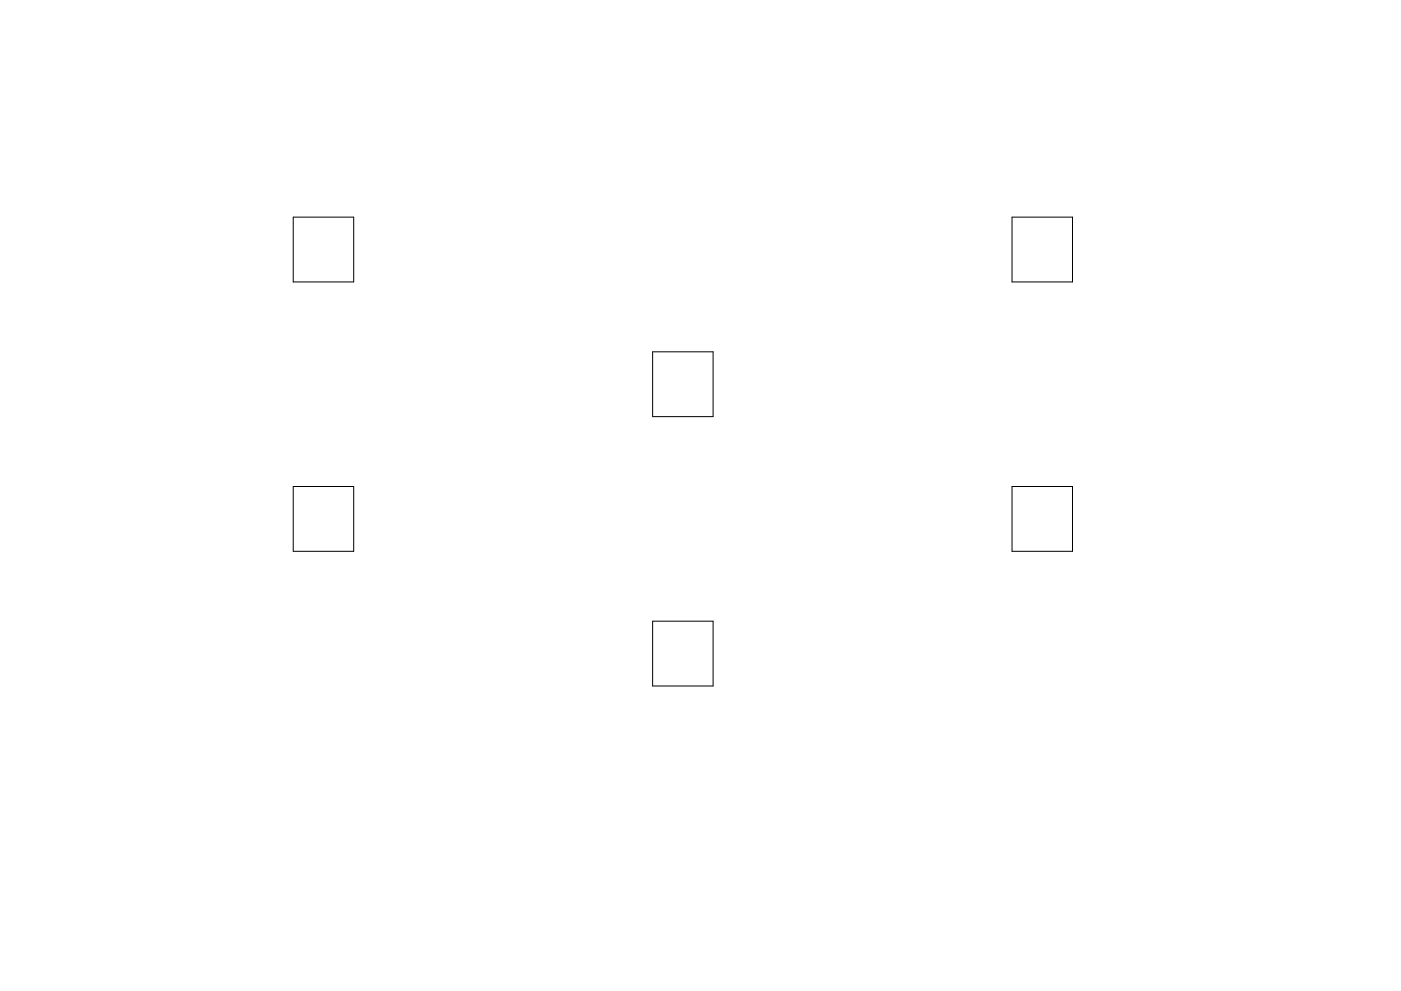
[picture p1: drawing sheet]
<svg xmlns="http://www.w3.org/2000/svg" width="297mm" height="210mm" viewBox="0 0 297 210" stroke-linecap="round" stroke-linejoin="round" font-family="sans-serif">
<path d="M62.2 46.1h12.8v13.7h-12.8zM214.6 46.1h12.8v13.7h-12.8zM138.4 74.6h12.8v13.8h-12.8zM62.2 103.2h12.8v13.8h-12.8zM214.6 103.2h12.8v13.8h-12.8zM138.4 131.8h12.8v13.7h-12.8z" fill="none" stroke="#000" stroke-width=".21"/>
</svg>
